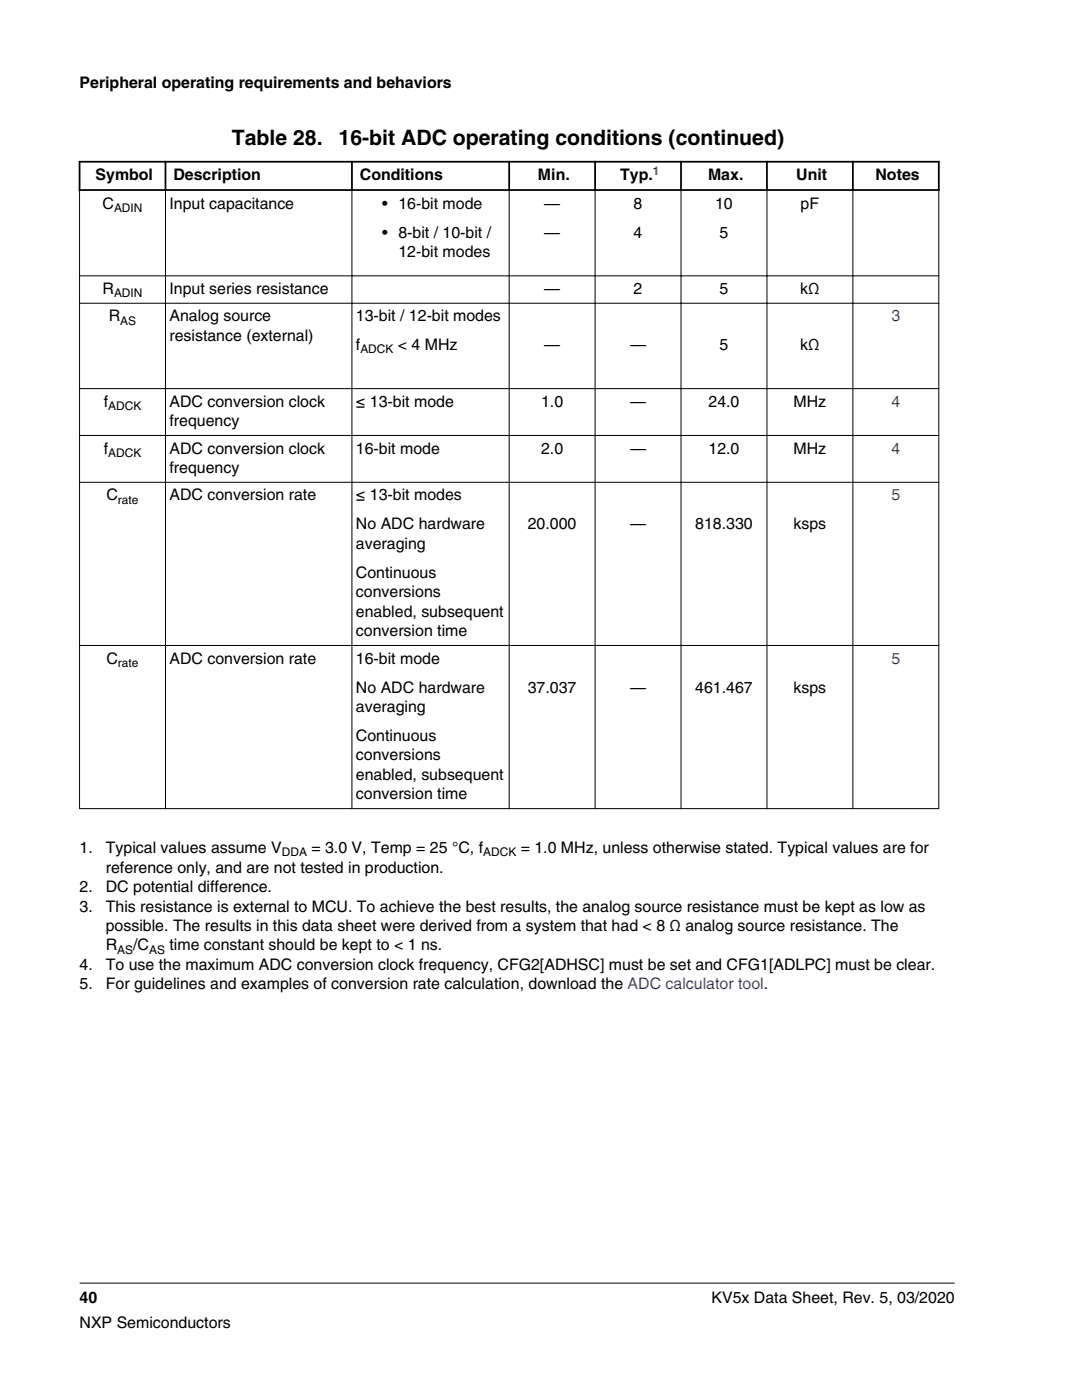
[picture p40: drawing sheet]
<svg xmlns="http://www.w3.org/2000/svg" width="216mm" height="279mm" viewBox="0 0 216 279" stroke-linecap="round" stroke-linejoin="round" font-family="sans-serif">
<defs><g id="words">
<g font-size="4.2">
<text x="46.3" y="29">Table 28.</text>
<text x="67.6" y="29">16-bit ADC operating conditions (continued)</text>
</g>
<g font-size="3.2">
<text x="15.9" y="17.5">Peripheral operating requirements and behaviors</text>
<text x="19.1" y="36">Symbol</text>
<text x="34.6" y="36">Description</text>
<text x="71.8" y="36">Conditions</text>
<text x="107.3" y="36">Min.</text>
<text x="123.7" y="36">Typ.</text>
<text x="141.3" y="36">Max.</text>
<text x="158.9" y="36">Unit</text>
<text x="174.7" y="36">Notes</text>
<text x="20.5" y="41.6">C</text>
<text x="33.8" y="41.6">Input capacitance</text>
<text x="76.3" y="41.6">• 16-bit mode</text>
<text x="108.6" y="41.6">—</text>
<text x="126.4" y="41.6">8</text>
<text x="142.7" y="41.6">10</text>
<text x="159.8" y="41.6">pF</text>
<text x="76.3" y="47.4">• 8-bit / 10-bit /</text>
<text x="108.6" y="47.4">—</text>
<text x="126.4" y="47.4">4</text>
<text x="143.6" y="47.4">5</text>
<text x="79.5" y="51.3">12-bit modes</text>
<text x="20.5" y="58.7">R</text>
<text x="33.8" y="58.7">Input series resistance</text>
<text x="108.6" y="58.7">—</text>
<text x="126.4" y="58.7">2</text>
<text x="143.6" y="58.7">5</text>
<text x="159.7" y="58.7">kΩ</text>
<text x="21.7" y="64.1">R</text>
<text x="33.8" y="64.1">Analog source</text>
<text x="71" y="64.1">13-bit / 12-bit modes</text>
<text x="33.8" y="68">resistance (external)</text>
<text x="71" y="69.9">f</text>
<text x="79.4" y="69.9">&lt; 4 MHz</text>
<text x="108.6" y="69.9">—</text>
<text x="125.7" y="69.9">—</text>
<text x="143.6" y="69.9">5</text>
<text x="159.7" y="69.9">kΩ</text>
<text x="20.7" y="81.2">f</text>
<text x="33.8" y="81.2">ADC conversion clock</text>
<text x="71" y="81.2">≤ 13-bit mode</text>
<text x="108" y="81.2">1.0</text>
<text x="125.7" y="81.2">—</text>
<text x="141.4" y="81.2">24.0</text>
<text x="158.3" y="81.2">MHz</text>
<text x="33.8" y="85">frequency</text>
<text x="20.7" y="90.5">f</text>
<text x="33.8" y="90.5">ADC conversion clock</text>
<text x="33.8" y="94.4">frequency</text>
<text x="71" y="90.5">16-bit mode</text>
<text x="108" y="90.5">2.0</text>
<text x="125.7" y="90.5">—</text>
<text x="141.4" y="90.5">12.0</text>
<text x="158.3" y="90.5">MHz</text>
<text x="21.3" y="99.9">C</text>
<text x="33.8" y="99.9">ADC conversion rate</text>
<text x="71" y="99.9">≤ 13-bit modes</text>
<text x="71" y="105.6">No ADC hardware</text>
<text x="105.3" y="105.6">20.000</text>
<text x="125.7" y="105.6">—</text>
<text x="138.7" y="105.6">818.330</text>
<text x="158.3" y="105.6">ksps</text>
<text x="71" y="109.5">averaging</text>
<text x="71" y="115.3">Continuous</text>
<text x="71" y="119.2">conversions</text>
<text x="71" y="123.1">enabled, subsequent</text>
<text x="71" y="127">conversion time</text>
<text x="21.3" y="132.4">C</text>
<text x="33.8" y="132.4">ADC conversion rate</text>
<text x="71" y="132.4">16-bit mode</text>
<text x="71" y="138.2">No ADC hardware</text>
<text x="71" y="142.1">averaging</text>
<text x="105.3" y="138.2">37.037</text>
<text x="125.7" y="138.2">—</text>
<text x="138.7" y="138.2">461.467</text>
<text x="158.3" y="138.2">ksps</text>
<text x="71" y="147.9">Continuous</text>
<text x="71" y="151.8">conversions</text>
<text x="71" y="155.6">enabled, subsequent</text>
<text x="71" y="159.5">conversion time</text>
<text x="15.9" y="170.3">1.</text>
<text x="21.1" y="170.3">Typical values assume V</text>
<text x="62.1" y="170.3">= 3.0 V, Temp = 25 °C, f</text>
<text x="103.9" y="170.3">= 1.0 MHz, unless otherwise stated. Typical values are for</text>
<text x="15.9" y="178">2.</text>
<text x="21.1" y="174.2">reference only, and are not tested in production.</text>
<text x="21.1" y="178">DC potential difference.</text>
<text x="15.9" y="181.9">3.</text>
<text x="21.1" y="181.9">This resistance is external to MCU. To achieve the best results, the analog source resistance must be kept as low as</text>
<text x="21.1" y="185.8">possible. The results in this data sheet were derived from a system that had &lt; 8 Ω analog source resistance. The</text>
<text x="21.1" y="189.7">R</text>
<text x="26.6" y="189.7">/C</text>
<text x="33.8" y="189.7">time constant should be kept to &lt; 1 ns.</text>
<text x="15.9" y="193.6">4.</text>
<text x="15.9" y="197.4">5.</text>
<text x="21.1" y="193.6">To use the maximum ADC conversion clock frequency, CFG2[ADHSC] must be set and CFG1[ADLPC] must be clear.</text>
<text x="21.1" y="197.4">For guidelines and examples of conversion rate calculation, download the ADC calculator tool.</text>
<text x="15.9" y="260">40</text>
<text x="142" y="260">KV5x Data Sheet, Rev. 5, 03/2020</text>
<text x="15.9" y="265">NXP Semiconductors</text>
</g>
<g font-size="3.2" fill="#00f">
<text x="177.9" y="64.1">3</text>
<text x="177.9" y="81.2">4</text>
<text x="177.9" y="90.5">4</text>
<text x="177.9" y="99.9">5</text>
<text x="177.9" y="132.4">5</text>
</g>
<text font-size="2.4" fill="#00f" x="130.3" y="34.9">1</text>
<g font-size="2.4">
<text x="22.7" y="42.3">ADIN</text>
<text x="22.7" y="59.3">ADIN</text>
<text x="24" y="64.8">AS</text>
<text x="71.9" y="70.5">ADCK</text>
<text x="21.6" y="81.8">ADCK</text>
<text x="21.6" y="91.1">ADCK</text>
<text x="23.5" y="100.5">rate</text>
<text x="23.5" y="133.1">rate</text>
<text x="56.2" y="170.9">DDA</text>
<text x="96.4" y="170.9">ADCK</text>
<text x="23.4" y="190.3">AS</text>
<text x="29.8" y="190.3">AS</text>
</g>
</g></defs>
<path d="M15.7 32.3h171.8M15.7 37.9h171.8M15.9 32.1v6M33 32.1v6M70.2 32.1v6M101.6 32.1v6M118.7 32.1v6M135.9 32.1v6M153 32.1v6M170.2 32.1v6M187.3 32.1v6" fill="none" stroke="#000" stroke-width=".35"/>
<g fill="none" stroke="#000" stroke-width=".2">
<path d="M15.9 38.1v123.4M33 37.7v123.8M70.2 37.7v123.8M101.6 37.7v123.8M118.7 37.7v123.8M135.9 37.7v123.8M153 37.7v123.8M170.2 37.7v123.8M187.3 38.1v123.4M15.8 55.1h171.6M15.8 60.5h171.6M15.8 77.6h171.6"/>
<path d="M15.8 86.9h171.6M15.8 96.3h171.6M15.8 128.8h171.6M15.8 161.4h171.6M15.9 256.1h174.6"/>
</g>
<use href="#words"/>
</svg>
